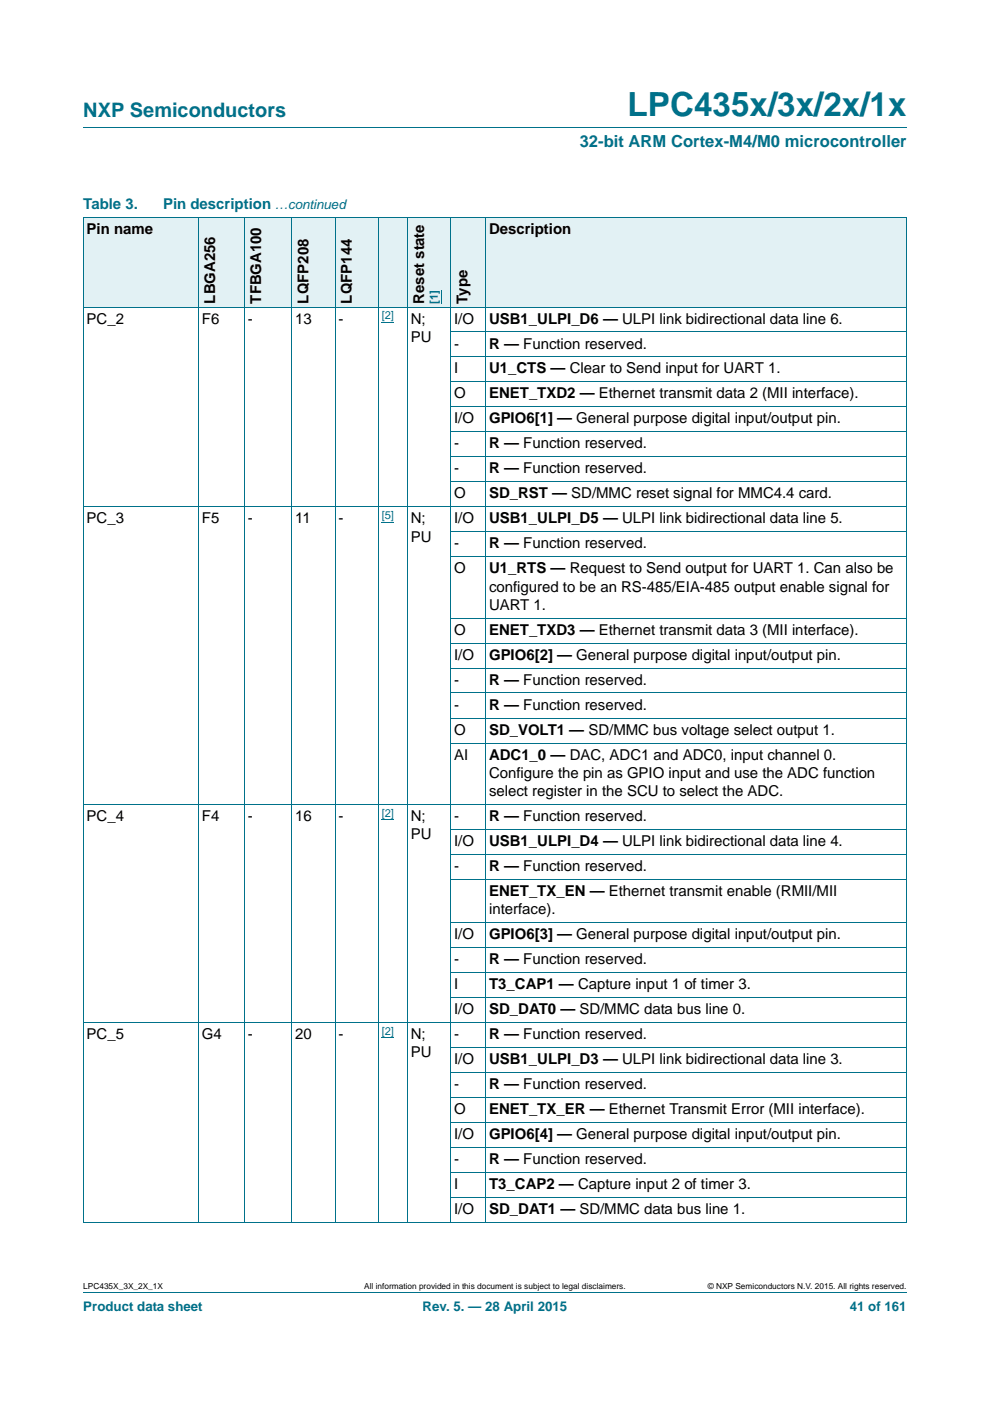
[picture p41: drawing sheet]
<svg xmlns="http://www.w3.org/2000/svg" width="210mm" height="297mm" viewBox="0 0 210 297" stroke-linecap="round" stroke-linejoin="round" font-family="sans-serif">
<defs><g id="words">
<text font-size="7" fill="#00718a" x="133.1" y="24.6">LPC435x/3x/2x/1x</text>
<text font-size="4.2" fill="#00718a" x="17.7" y="24.9">NXP Semiconductors</text>
<text font-size="3.5" fill="#00718a" x="123" y="31.1">32-bit ARM Cortex-M4/M0 microcontroller</text>
<g font-size="3.2" fill="#00718a">
<text x="17.7" y="44.3">Table 3.</text>
<text x="34.6" y="44.3">Pin description</text>
</g>
<g font-size="3.2">
<text x="18.4" y="49.6">Pin name</text>
<text x="103.7" y="49.6">Description</text>
<text x="45.6" y="64.4" transform="rotate(-90 45.6 64.4)">LBGA256</text>
<text x="55.4" y="64.4" transform="rotate(-90 55.4 64.4)">TFBGA100</text>
<text x="65.4" y="64.4" transform="rotate(-90 65.4 64.4)">LQFP208</text>
<text x="74.6" y="64.4" transform="rotate(-90 74.6 64.4)">LQFP144</text>
<text x="90" y="64.4" transform="rotate(-90 90 64.4)">Reset state</text>
<text x="99.1" y="64.4" transform="rotate(-90 99.1 64.4)">Type</text>
<text x="18.4" y="68.6">PC_2</text>
<text x="42.8" y="68.6">F6</text>
<text x="52.6" y="68.6">-</text>
<text x="62.6" y="68.6">13</text>
<text x="71.8" y="68.6">-</text>
<text x="87.1" y="68.6">N;</text>
<text x="96.3" y="68.6">I/O</text>
<text x="103.7" y="68.6">USB1_ULPI_D6 — ULPI link bidirectional data line 6.</text>
<text x="87.1" y="72.5">PU</text>
<text x="96.3" y="73.9">-</text>
<text x="103.7" y="73.9">R — Function reserved.</text>
<text x="96.3" y="79.2">I</text>
<text x="103.7" y="79.2">U1_CTS — Clear to Send input for UART 1.</text>
<text x="96.3" y="84.5">O</text>
<text x="96.3" y="89.8">I/O</text>
<text x="103.7" y="84.5">ENET_TXD2 — Ethernet transmit data 2 (MII interface).</text>
<text x="103.7" y="89.8">GPIO6[1] — General purpose digital input/output pin.</text>
<text x="96.3" y="95.1">-</text>
<text x="103.7" y="95.1">R — Function reserved.</text>
<text x="96.3" y="100.4">-</text>
<text x="103.7" y="100.4">R — Function reserved.</text>
<text x="96.3" y="105.7">O</text>
<text x="103.7" y="105.7">SD_RST — SD/MMC reset signal for MMC4.4 card.</text>
<text x="18.4" y="110.9">PC_3</text>
<text x="42.8" y="110.9">F5</text>
<text x="52.6" y="110.9">-</text>
<text x="62.6" y="110.9">11</text>
<text x="71.8" y="110.9">-</text>
<text x="87.1" y="110.9">N;</text>
<text x="96.3" y="110.9">I/O</text>
<text x="103.7" y="110.9">USB1_ULPI_D5 — ULPI link bidirectional data line 5.</text>
<text x="87.1" y="114.8">PU</text>
<text x="96.3" y="116.2">-</text>
<text x="103.7" y="116.2">R — Function reserved.</text>
<text x="96.3" y="121.5">O</text>
<text x="103.7" y="121.5">U1_RTS — Request to Send output for UART 1. Can also be</text>
<text x="103.7" y="125.4">configured to be an RS-485/EIA-485 output enable signal for</text>
<text x="103.7" y="129.3">UART 1.</text>
<text x="96.3" y="134.6">O</text>
<text x="103.7" y="134.6">ENET_TXD3 — Ethernet transmit data 3 (MII interface).</text>
<text x="96.3" y="139.9">I/O</text>
<text x="103.7" y="139.9">GPIO6[2] — General purpose digital input/output pin.</text>
<text x="96.3" y="145.2">-</text>
<text x="103.7" y="145.2">R — Function reserved.</text>
<text x="96.3" y="150.5">-</text>
<text x="96.3" y="155.8">O</text>
<text x="103.7" y="150.5">R — Function reserved.</text>
<text x="103.7" y="155.8">SD_VOLT1 — SD/MMC bus voltage select output 1.</text>
<text x="96.3" y="161">AI</text>
<text x="103.7" y="161">ADC1_0 — DAC, ADC1 and ADC0, input channel 0.</text>
<text x="103.7" y="164.9">Configure the pin as GPIO input and use the ADC function</text>
<text x="103.7" y="168.8">select register in the SCU to select the ADC.</text>
<text x="18.4" y="174.1">PC_4</text>
<text x="42.8" y="174.1">F4</text>
<text x="52.6" y="174.1">-</text>
<text x="62.6" y="174.1">16</text>
<text x="71.8" y="174.1">-</text>
<text x="87.1" y="174.1">N;</text>
<text x="87.1" y="178">PU</text>
<text x="96.3" y="174.1">-</text>
<text x="96.3" y="179.4">I/O</text>
<text x="103.7" y="174.1">R — Function reserved.</text>
<text x="103.7" y="179.4">USB1_ULPI_D4 — ULPI link bidirectional data line 4.</text>
<text x="96.3" y="184.7">-</text>
<text x="103.7" y="184.7">R — Function reserved.</text>
<text x="103.7" y="190">ENET_TX_EN — Ethernet transmit enable (RMII/MII</text>
<text x="103.7" y="193.8">interface).</text>
<text x="96.3" y="199.1">I/O</text>
<text x="103.7" y="199.1">GPIO6[3] — General purpose digital input/output pin.</text>
<text x="96.3" y="204.4">-</text>
<text x="96.3" y="209.7">I</text>
<text x="103.7" y="204.4">R — Function reserved.</text>
<text x="103.7" y="209.7">T3_CAP1 — Capture input 1 of timer 3.</text>
<text x="96.3" y="215">I/O</text>
<text x="103.7" y="215">SD_DAT0 — SD/MMC data bus line 0.</text>
<text x="18.4" y="220.3">PC_5</text>
<text x="42.8" y="220.3">G4</text>
<text x="52.6" y="220.3">-</text>
<text x="62.6" y="220.3">20</text>
<text x="71.8" y="220.3">-</text>
<text x="87.1" y="220.3">N;</text>
<text x="96.3" y="220.3">-</text>
<text x="103.7" y="220.3">R — Function reserved.</text>
<text x="87.1" y="224.2">PU</text>
<text x="96.3" y="225.6">I/O</text>
<text x="103.7" y="225.6">USB1_ULPI_D3 — ULPI link bidirectional data line 3.</text>
<text x="96.3" y="230.9">-</text>
<text x="103.7" y="230.9">R — Function reserved.</text>
<text x="96.3" y="236.2">O</text>
<text x="103.7" y="236.2">ENET_TX_ER — Ethernet Transmit Error (MII interface).</text>
<text x="96.3" y="241.5">I/O</text>
<text x="103.7" y="241.5">GPIO6[4] — General purpose digital input/output pin.</text>
<text x="96.3" y="246.8">-</text>
<text x="103.7" y="246.8">R — Function reserved.</text>
<text x="96.3" y="252.1">I</text>
<text x="96.3" y="257.4">I/O</text>
<text x="103.7" y="252.1">T3_CAP2 — Capture input 2 of timer 3.</text>
<text x="103.7" y="257.4">SD_DAT1 — SD/MMC data bus line 1.</text>
</g>
<g font-size="2.8" fill="#00718a">
<text x="58.3" y="44.3">…continued</text>
<text x="17.7" y="277.9">Product data sheet</text>
<text x="89.6" y="277.9">Rev. 5. — 28 April 2015</text>
<text x="180.2" y="277.9">41 of 161</text>
</g>
<g font-size="2.4" fill="#00f">
<text x="92.9" y="64.4" transform="rotate(-90 92.9 64.4)">[1]</text>
<text x="81" y="67.6">[2]</text>
<text x="81" y="110">[5]</text>
<text x="81" y="173.1">[2]</text>
<text x="81" y="219.4">[2]</text>
</g>
<g font-size="1.8">
<text x="17.7" y="273.3">LPC435X_3X_2X_1X</text>
<text x="77.2" y="273.3">All information provided in this document is subject to legal disclaimers.</text>
<text x="150.1" y="273.3">© NXP Semiconductors N.V. 2015. All rights reserved.</text>
</g>
</g></defs>
<path d="M17.7 27h174.6M17.7 273.9h174.6" fill="none" stroke="#00718a" stroke-width=".21"/>
<path d="M81 68.4h2.6M81 110.7h2.6M81 173.8h2.6M81 220.1h2.6" fill="none" stroke="#00f" stroke-width=".21"/>
<g fill="#e2f1f4">
<path d="M17.7 46h24.4v19.1h-24.4z"/>
<path d="M42.1 46h9.8v19.1h-9.8z"/>
<path d="M51.9 46h10v19.1h-10z"/>
<path d="M61.9 46h9.2v19.1h-9.2z"/>
<path d="M71.1 46h9.2v19.1h-9.2z"/>
<path d="M80.3 46h15.3v19.1h-15.3z"/>
</g>
<path d="M93.6 61.5v2.9" fill="none" stroke="#00f" stroke-width=".21"/>
<g fill="#e2f1f4">
<path d="M95.6 46h7.4v19.1h-7.4z"/>
<path d="M103 46h89.3v19.1h-89.3z"/>
</g>
<g fill="none" stroke="#00718a" stroke-width=".21">
<path d="M17.6 46h174.7M17.7 46.1v213M42.1 46v213.1M51.9 46v213.1M61.9 46v213.1M71.1 46v213.1M80.3 46v213.1M86.4 46v213.1M95.6 46v213.1M103 46v213.1M192.3 46.1v213M17.6 65.1h174.7"/>
<path d="M95.6 70.4h96.7M95.6 75.7h96.7M95.6 81h96.7M95.6 86.3h96.7M95.6 91.6h96.7M95.6 96.8h96.7M17.6 107.4h174.7M95.6 102.1h96.7M95.6 112.7h96.7M95.6 118h96.7M95.6 131.1h96.7M95.6 136.3h96.7"/>
<path d="M95.6 141.6h96.7M95.6 146.9h96.7M95.6 152.2h96.7M95.6 157.5h96.7M17.6 170.6h174.7M95.6 175.9h96.7M95.6 181.2h96.7M95.6 186.4h96.7M95.6 195.6h96.7M17.6 216.8h174.7M95.6 200.9h96.7M95.6 206.2h96.7"/>
<path d="M95.6 211.5h96.7M95.6 222.1h96.7M95.6 227.4h96.7M95.6 232.7h96.7M95.6 238h96.7M17.6 259.1h174.7M95.6 243.3h96.7M95.6 248.5h96.7M95.6 253.8h96.7"/>
</g>
<use href="#words"/>
</svg>
